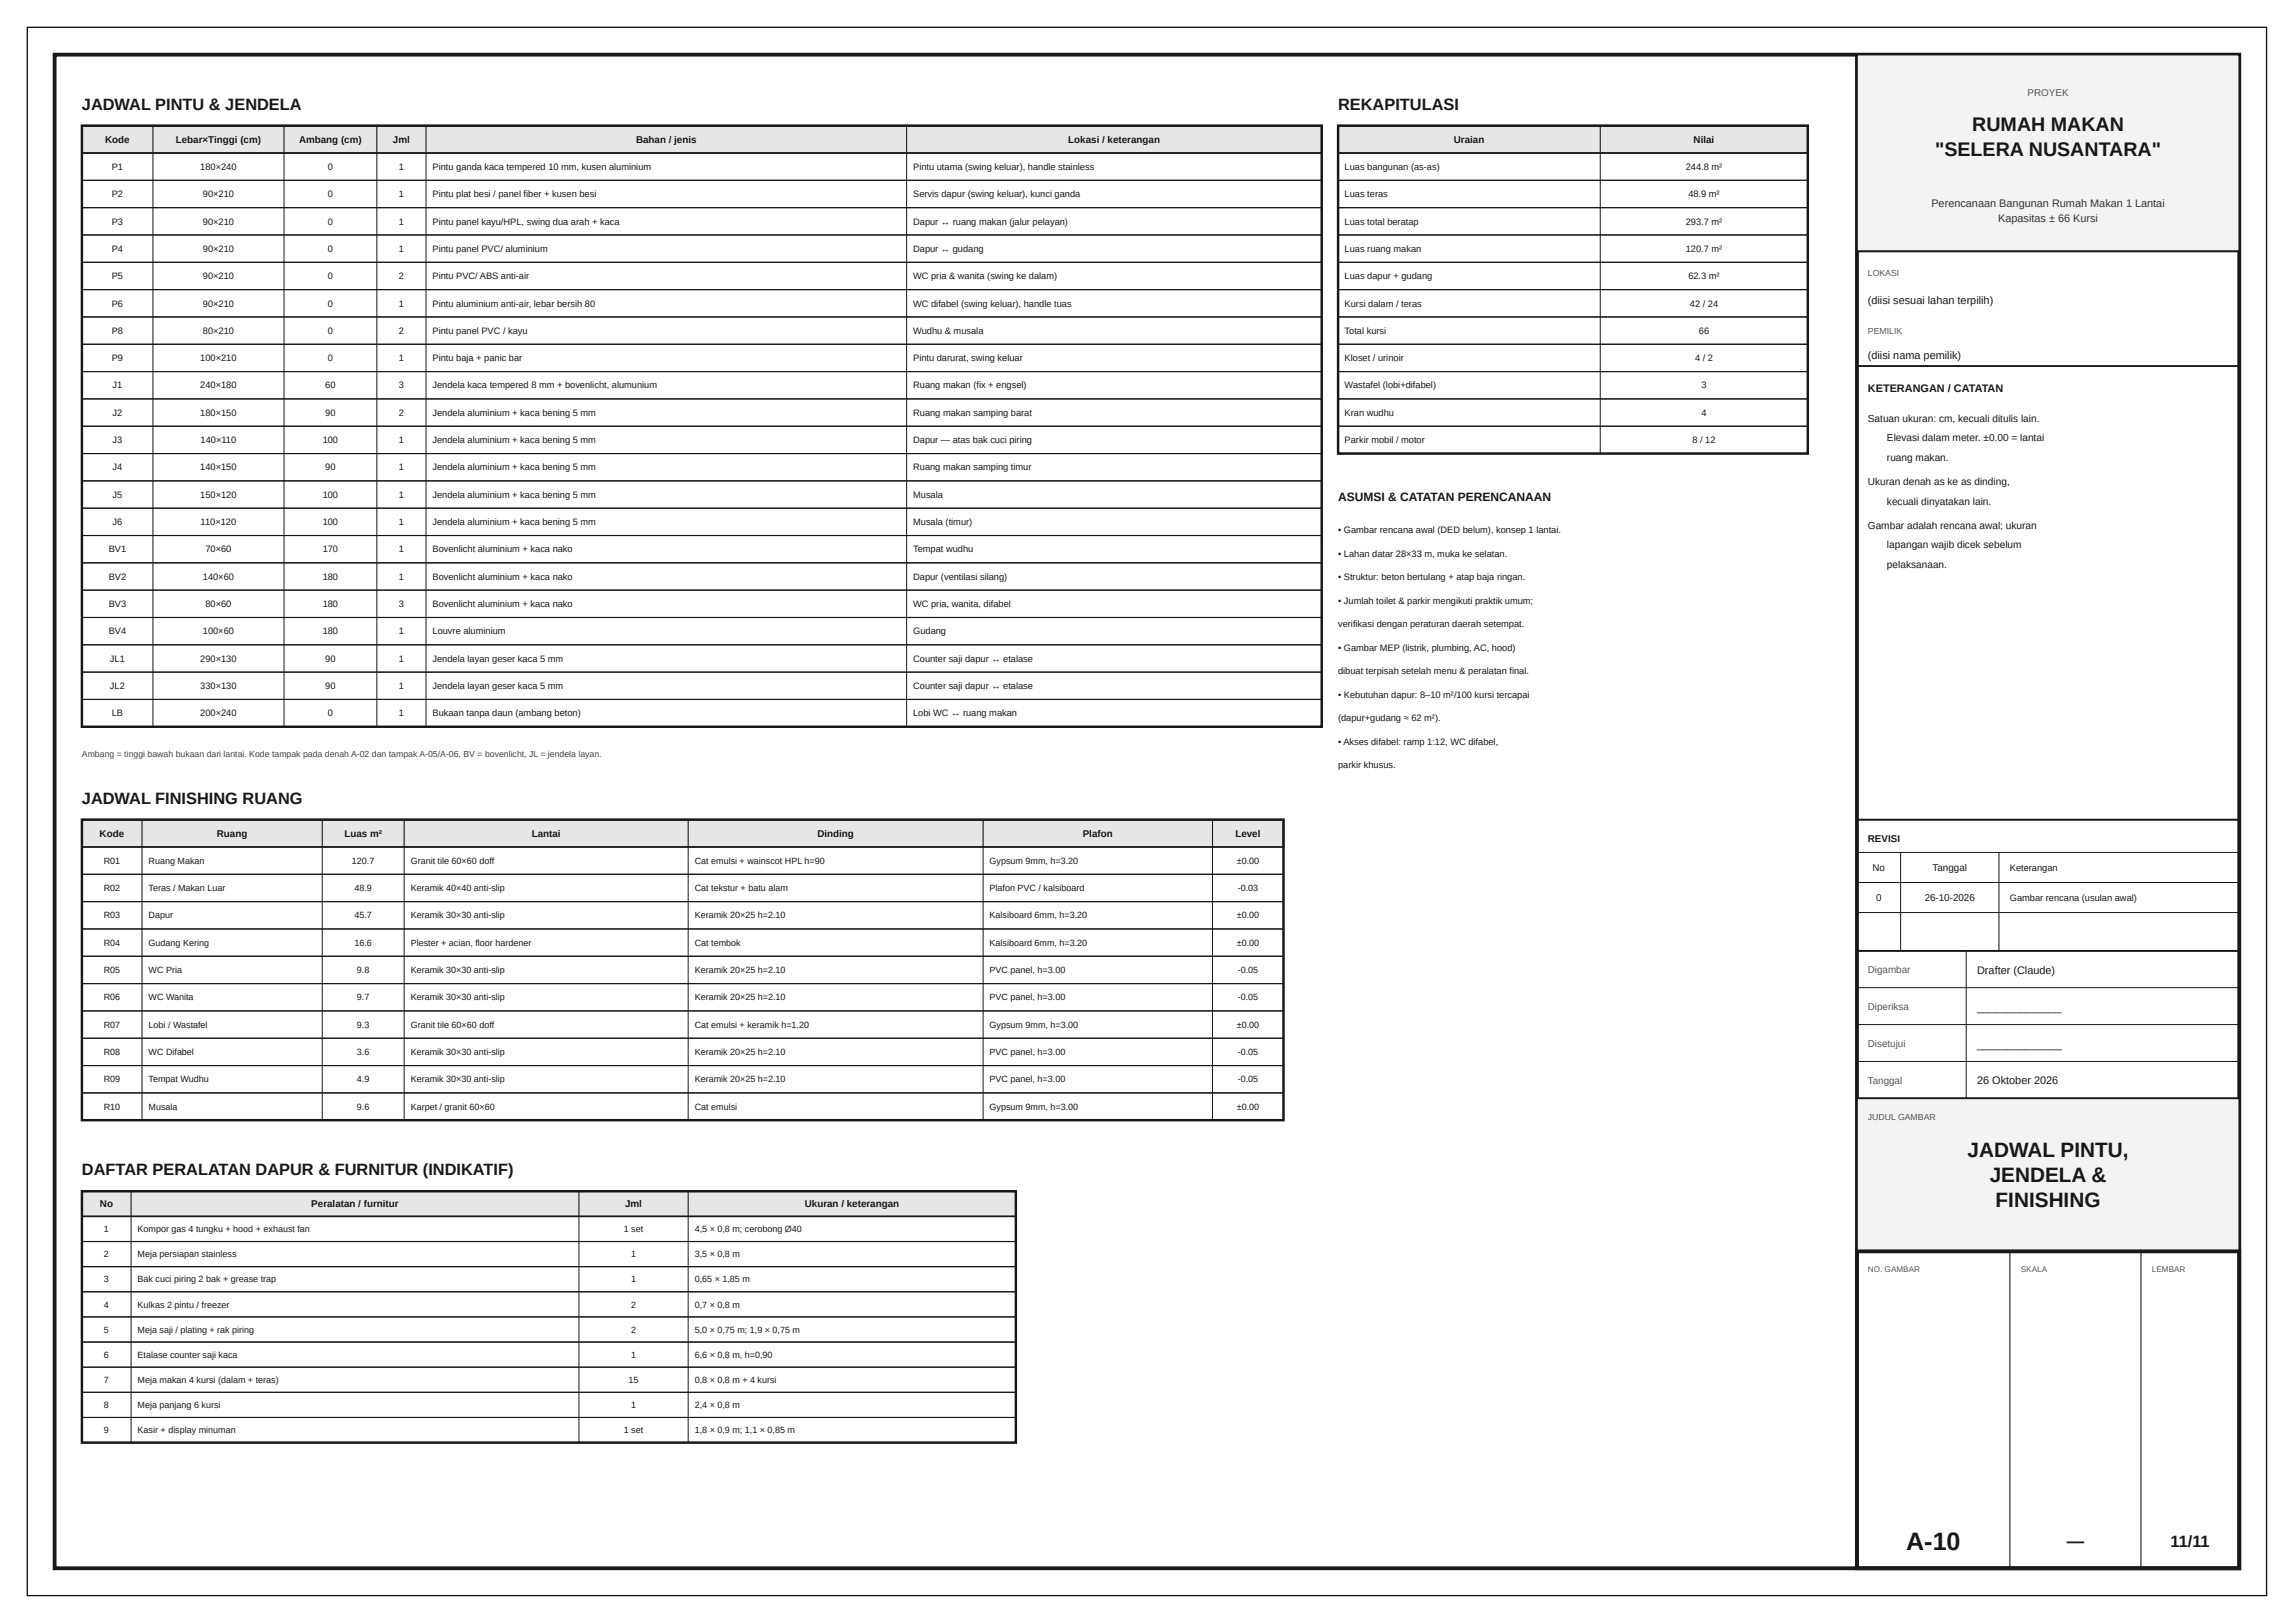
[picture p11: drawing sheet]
<svg xmlns="http://www.w3.org/2000/svg" width="420mm" height="297mm" viewBox="0 0 420 297" stroke-linecap="round" stroke-linejoin="round" font-family="sans-serif">
<defs><g id="words">
<text font-size="4.6" fill="#15191d" x="349" y="283.6">A-10</text>
<g font-size="3.8" fill="#15191d">
<text x="360.3" y="211.8">JADWAL PINTU,</text>
<text x="364.3" y="216.3">JENDELA &amp;</text>
<text x="365.4" y="220.9">FINISHING</text>
</g>
<g font-size="3.6" fill="#15191d">
<text x="354.3" y="28.5">&quot;SELERA NUSANTARA&quot;</text>
<text x="361.1" y="24">RUMAH MAKAN</text>
</g>
<text font-size="3.2" fill="#15191d" x="378.4" y="283.1">—</text>
<g font-size="3" fill="#15191d">
<text x="15" y="20">JADWAL PINTU &amp; JENDELA</text>
<text x="245" y="20">REKAPITULASI</text>
<text x="15" y="147">JADWAL FINISHING RUANG</text>
<text x="15" y="215">DAFTAR PERALATAN DAPUR &amp; FURNITUR (INDIKATIF)</text>
<text x="397.4" y="283">11/11</text>
</g>
<text font-size="2.2" fill="#15191d" x="245" y="91.8">ASUMSI &amp; CATATAN PERENCANAAN</text>
<g font-size="2" fill="#333">
<text x="353.6" y="37.8">Perencanaan Bangunan Rumah Makan 1 Lantai</text>
<text x="365.8" y="40.5">Kapasitas ± 66 Kursi</text>
</g>
<g font-size="2" fill="#15191d">
<text x="342" y="55.7">(diisi sesuai lahan terpilih)</text>
<text x="342" y="65.7">(diisi nama pemilik)</text>
<text x="342" y="71.7">KETERANGAN / CATATAN</text>
<text x="362" y="178.2">Drafter (Claude)</text>
<text x="362" y="184.9">______________</text>
<text x="362" y="191.7">______________</text>
<text x="362" y="198.4">26 Oktober 2026</text>
</g>
<g font-size="1.8" fill="#555">
<text x="371.2" y="17.6">PROYEK</text>
<text x="342" y="178.1">Digambar</text>
<text x="342" y="184.9">Diperiksa</text>
<text x="342" y="191.6">Disetujui</text>
<text x="342" y="198.4">Tanggal</text>
</g>
<g font-size="1.8" fill="#15191d">
<text x="19.2" y="26.1">Kode</text>
<text x="32.2" y="26.1">Lebar×Tinggi (cm)</text>
<text x="54.8" y="26.1">Ambang (cm)</text>
<text x="71.9" y="26.1">Jml</text>
<text x="116.4" y="26.1">Bahan / jenis</text>
<text x="195.6" y="26.1">Lokasi / keterangan</text>
<text x="266.2" y="26.1">Uraian</text>
<text x="310.1" y="26.1">Nilai</text>
<text x="342" y="77.1">Satuan ukuran: cm, kecuali ditulis lain.</text>
<text x="345.5" y="80.7">Elevasi dalam meter. ±0.00 = lantai</text>
<text x="342" y="88.7">Ukuran denah as ke as dinding,</text>
<text x="345.5" y="84.3">ruang makan.</text>
<text x="345.5" y="92.3">kecuali dinyatakan lain.</text>
<text x="342" y="96.7">Gambar adalah rencana awal; ukuran</text>
<text x="345.5" y="100.3">lapangan wajib dicek sebelum</text>
<text x="345.5" y="103.9">pelaksanaan.</text>
<text x="18.2" y="153.1">Kode</text>
<text x="39.7" y="153.1">Ruang</text>
<text x="63" y="153.1">Luas m²</text>
<text x="97.3" y="153.1">Lantai</text>
<text x="149.7" y="153.1">Dinding</text>
<text x="198.2" y="153.1">Plafon</text>
<text x="226.2" y="153.1">Level</text>
<text x="342" y="154.1">REVISI</text>
<text x="342.8" y="159.4">No</text>
<text x="353.8" y="159.4">Tanggal</text>
<text x="343.5" y="164.9">0</text>
<text x="352.4" y="164.9">26-10-2026</text>
<text x="18.3" y="220.9">No</text>
<text x="57" y="220.9">Peralatan / furnitur</text>
<text x="114.4" y="220.9">Jml</text>
<text x="147.4" y="220.9">Ukuran / keterangan</text>
</g>
<g font-size="1.7" fill="#15191d">
<text x="20.5" y="31.1">P1</text>
<text x="36.7" y="31.1">180×240</text>
<text x="60" y="31.1">0</text>
<text x="73" y="31.1">1</text>
<text x="79.2" y="31.1">Pintu ganda kaca tempered 10 mm, kusen aluminium</text>
<text x="167.2" y="31.1">Pintu utama (swing keluar), handle stainless</text>
<text x="246.2" y="31.1">Luas bangunan (as-as)</text>
<text x="308.7" y="31.1">244.8 m²</text>
<text x="20.5" y="36.1">P2</text>
<text x="20.5" y="41.1">P3</text>
<text x="37.1" y="36.1">90×210</text>
<text x="37.1" y="41.1">90×210</text>
<text x="60" y="36.1">0</text>
<text x="60" y="41.1">0</text>
<text x="73" y="36.1">1</text>
<text x="73" y="41.1">1</text>
<text x="79.2" y="36.1">Pintu plat besi / panel fiber + kusen besi</text>
<text x="79.2" y="41.1">Pintu panel kayu/HPL, swing dua arah + kaca</text>
<text x="167.2" y="36.1">Servis dapur (swing keluar), kunci ganda</text>
<text x="167.2" y="41.1">Dapur ↔ ruang makan (jalur pelayan)</text>
<text x="246.2" y="36.1">Luas teras</text>
<text x="246.2" y="41.1">Luas total beratap</text>
<text x="308.7" y="41.1">293.7 m²</text>
<text x="309.1" y="36.1">48.9 m²</text>
<text x="20.5" y="46.1">P4</text>
<text x="37.1" y="46.1">90×210</text>
<text x="60" y="46.1">0</text>
<text x="73" y="46.1">1</text>
<text x="79.2" y="46.1">Pintu panel PVC/ aluminium</text>
<text x="167.2" y="46.1">Dapur ↔ gudang</text>
<text x="246.2" y="46.1">Luas ruang makan</text>
<text x="308.7" y="46.1">120.7 m²</text>
<text x="20.5" y="51.1">P5</text>
<text x="37.1" y="51.1">90×210</text>
<text x="60" y="51.1">0</text>
<text x="73" y="51.1">2</text>
<text x="79.2" y="51.1">Pintu PVC/ ABS anti-air</text>
<text x="167.2" y="51.1">WC pria &amp; wanita (swing ke dalam)</text>
<text x="246.2" y="51.1">Luas dapur + gudang</text>
<text x="309.1" y="51.1">62.3 m²</text>
<text x="20.5" y="56.1">P6</text>
<text x="37.1" y="56.1">90×210</text>
<text x="60" y="56.1">0</text>
<text x="73" y="56.1">1</text>
<text x="79.2" y="56.1">Pintu aluminium anti-air, lebar bersih 80</text>
<text x="167.2" y="56.1">WC difabel (swing keluar), handle tuas</text>
<text x="246.2" y="56.1">Kursi dalam / teras</text>
<text x="309.4" y="56.1">42 / 24</text>
<text x="20.5" y="61.1">P8</text>
<text x="37.1" y="61.1">80×210</text>
<text x="60" y="61.1">0</text>
<text x="73" y="61.1">2</text>
<text x="79.2" y="61.1">Pintu panel PVC / kayu</text>
<text x="167.2" y="61.1">Wudhu &amp; musala</text>
<text x="246.2" y="61.1">Total kursi</text>
<text x="311.1" y="61.1">66</text>
<text x="20.5" y="66.1">P9</text>
<text x="20.6" y="71.1">J1</text>
<text x="36.7" y="66.1">100×210</text>
<text x="36.7" y="71.1">240×180</text>
<text x="59.6" y="71.1">60</text>
<text x="60" y="66.1">0</text>
<text x="73" y="66.1">1</text>
<text x="73" y="71.1">3</text>
<text x="79.2" y="66.1">Pintu baja + panic bar</text>
<text x="79.2" y="71.1">Jendela kaca tempered 8 mm + bovenlicht, alumunium</text>
<text x="167.2" y="66.1">Pintu darurat, swing keluar</text>
<text x="167.2" y="71.1">Ruang makan (fix + engsel)</text>
<text x="246.2" y="66.1">Kloset / urinoir</text>
<text x="246.2" y="71.1">Wastafel (lobi+difabel)</text>
<text x="310.3" y="66.1">4 / 2</text>
<text x="311.5" y="71.1">3</text>
<text x="20.6" y="76.1">J2</text>
<text x="36.7" y="76.1">180×150</text>
<text x="59.6" y="76.1">90</text>
<text x="73" y="76.1">2</text>
<text x="79.2" y="76.1">Jendela aluminium + kaca bening 5 mm</text>
<text x="167.2" y="76.1">Ruang makan samping barat</text>
<text x="246.2" y="76.1">Kran wudhu</text>
<text x="311.5" y="76.1">4</text>
<text x="20.6" y="81.1">J3</text>
<text x="36.7" y="81.1">140×110</text>
<text x="59.1" y="81.1">100</text>
<text x="73" y="81.1">1</text>
<text x="79.2" y="81.1">Jendela aluminium + kaca bening 5 mm</text>
<text x="167.2" y="81.1">Dapur — atas bak cuci piring</text>
<text x="246.2" y="81.1">Parkir mobil / motor</text>
<text x="309.9" y="81.1">8 / 12</text>
<text x="20.6" y="86.1">J4</text>
<text x="36.7" y="86.1">140×150</text>
<text x="59.6" y="86.1">90</text>
<text x="73" y="86.1">1</text>
<text x="79.2" y="86.1">Jendela aluminium + kaca bening 5 mm</text>
<text x="167.2" y="86.1">Ruang makan samping timur</text>
<text x="20.6" y="91.1">J5</text>
<text x="36.7" y="91.1">150×120</text>
<text x="59.1" y="91.1">100</text>
<text x="73" y="91.1">1</text>
<text x="79.2" y="91.1">Jendela aluminium + kaca bening 5 mm</text>
<text x="167.2" y="91.1">Musala</text>
<text x="19.9" y="101.1">BV1</text>
<text x="20.6" y="96.1">J6</text>
<text x="36.7" y="96.1">110×120</text>
<text x="37.6" y="101.1">70×60</text>
<text x="59.1" y="96.1">100</text>
<text x="59.1" y="101.1">170</text>
<text x="73" y="96.1">1</text>
<text x="73" y="101.1">1</text>
<text x="79.2" y="96.1">Jendela aluminium + kaca bening 5 mm</text>
<text x="79.2" y="101.1">Bovenlicht aluminium + kaca nako</text>
<text x="167.2" y="96.1">Musala (timur)</text>
<text x="167.2" y="101.1">Tempat wudhu</text>
<text x="245" y="97.6">• Gambar rencana awal (DED belum), konsep 1 lantai.</text>
<text x="245" y="101.9">• Lahan datar 28×33 m, muka ke selatan.</text>
<text x="19.9" y="106.1">BV2</text>
<text x="37.1" y="106.1">140×60</text>
<text x="59.1" y="106.1">180</text>
<text x="73" y="106.1">1</text>
<text x="79.2" y="106.1">Bovenlicht aluminium + kaca nako</text>
<text x="167.2" y="106.1">Dapur (ventilasi silang)</text>
<text x="245" y="106.2">• Struktur: beton bertulang + atap baja ringan.</text>
<text x="19.9" y="111.1">BV3</text>
<text x="37.6" y="111.1">80×60</text>
<text x="59.1" y="111.1">180</text>
<text x="73" y="111.1">3</text>
<text x="79.2" y="111.1">Bovenlicht aluminium + kaca nako</text>
<text x="167.2" y="111.1">WC pria, wanita, difabel</text>
<text x="245" y="110.5">• Jumlah toilet &amp; parkir mengikuti praktik umum;</text>
<text x="19.9" y="116.1">BV4</text>
<text x="37.1" y="116.1">100×60</text>
<text x="59.1" y="116.1">180</text>
<text x="73" y="116.1">1</text>
<text x="79.2" y="116.1">Louvre aluminium</text>
<text x="167.2" y="116.1">Gudang</text>
<text x="245" y="114.8">verifikasi dengan peraturan daerah setempat.</text>
<text x="245" y="119.1">• Gambar MEP (listrik, plumbing, AC, hood)</text>
<text x="20.1" y="121.1">JL1</text>
<text x="36.7" y="121.1">290×130</text>
<text x="59.6" y="121.1">90</text>
<text x="73" y="121.1">1</text>
<text x="79.2" y="121.1">Jendela layan geser kaca 5 mm</text>
<text x="167.2" y="121.1">Counter saji dapur ↔ etalase</text>
<text x="245" y="123.4">dibuat terpisah setelah menu &amp; peralatan final.</text>
<text x="20.1" y="126.1">JL2</text>
<text x="20.5" y="131.1">LB</text>
<text x="36.7" y="126.1">330×130</text>
<text x="36.7" y="131.1">200×240</text>
<text x="59.6" y="126.1">90</text>
<text x="60" y="131.1">0</text>
<text x="73" y="126.1">1</text>
<text x="73" y="131.1">1</text>
<text x="79.2" y="126.1">Jendela layan geser kaca 5 mm</text>
<text x="79.2" y="131.1">Bukaan tanpa daun (ambang beton)</text>
<text x="167.2" y="126.1">Counter saji dapur ↔ etalase</text>
<text x="167.2" y="131.1">Lobi WC ↔ ruang makan</text>
<text x="245" y="127.7">• Kebutuhan dapur: 8–10 m²/100 kursi tercapai</text>
<text x="245" y="132">(dapur+gudang ≈ 62 m²).</text>
<text x="245" y="136.3">• Akses difabel: ramp 1:12, WC difabel,</text>
<text x="245" y="140.6">parkir khusus.</text>
<text x="368" y="159.4">Keterangan</text>
<text x="368" y="164.9">Gambar rencana (usulan awal)</text>
</g>
<g font-size="1.6" fill="#555">
<text x="342" y="50.6">LOKASI</text>
<text x="342" y="61.1">PEMILIK</text>
<text x="342" y="205">JUDUL GAMBAR</text>
</g>
<text font-size="1.6" fill="#444" x="15" y="138.6">Ambang = tinggi bawah bukaan dari lantai. Kode tampak pada denah A-02 dan tampak A-05/A-06. BV = bovenlicht, JL = jendela layan.</text>
<g font-size="1.6" fill="#15191d">
<text x="19" y="158.1">R01</text>
<text x="27.2" y="158.1">Ruang Makan</text>
<text x="64.4" y="158.1">120.7</text>
<text x="75.2" y="158.1">Granit tile 60×60 doff</text>
<text x="127.2" y="158.1">Cat emulsi + wainscot HPL h=90</text>
<text x="181.2" y="158.1">Gypsum 9mm, h=3.20</text>
<text x="226.4" y="158.1">±0.00</text>
<text x="19" y="163.1">R02</text>
<text x="27.2" y="163.1">Teras / Makan Luar</text>
<text x="64.9" y="163.1">48.9</text>
<text x="75.2" y="163.1">Keramik 40×40 anti-slip</text>
<text x="127.2" y="163.1">Cat tekstur + batu alam</text>
<text x="181.2" y="163.1">Plafon PVC / kalsiboard</text>
<text x="226.6" y="163.1">-0.03</text>
<text x="19" y="168.1">R03</text>
<text x="19" y="173.1">R04</text>
<text x="27.2" y="168.1">Dapur</text>
<text x="27.2" y="173.1">Gudang Kering</text>
<text x="64.9" y="168.1">45.7</text>
<text x="64.9" y="173.1">16.6</text>
<text x="75.2" y="168.1">Keramik 30×30 anti-slip</text>
<text x="75.2" y="173.1">Plester + acian, floor hardener</text>
<text x="127.2" y="168.1">Keramik 20×25 h=2.10</text>
<text x="127.2" y="173.1">Cat tembok</text>
<text x="181.2" y="168.1">Kalsiboard 6mm, h=3.20</text>
<text x="181.2" y="173.1">Kalsiboard 6mm, h=3.20</text>
<text x="226.4" y="168.1">±0.00</text>
<text x="226.4" y="173.1">±0.00</text>
<text x="19" y="178.1">R05</text>
<text x="27.2" y="178.1">WC Pria</text>
<text x="65.4" y="178.1">9.8</text>
<text x="75.2" y="178.1">Keramik 30×30 anti-slip</text>
<text x="127.2" y="178.1">Keramik 20×25 h=2.10</text>
<text x="181.2" y="178.1">PVC panel, h=3.00</text>
<text x="226.6" y="178.1">-0.05</text>
<text x="19" y="183.1">R06</text>
<text x="27.2" y="183.1">WC Wanita</text>
<text x="65.4" y="183.1">9.7</text>
<text x="75.2" y="183.1">Keramik 30×30 anti-slip</text>
<text x="127.2" y="183.1">Keramik 20×25 h=2.10</text>
<text x="181.2" y="183.1">PVC panel, h=3.00</text>
<text x="226.6" y="183.1">-0.05</text>
<text x="19" y="188.1">R07</text>
<text x="27.2" y="188.1">Lobi / Wastafel</text>
<text x="65.4" y="188.1">9.3</text>
<text x="75.2" y="188.1">Granit tile 60×60 doff</text>
<text x="127.2" y="188.1">Cat emulsi + keramik h=1.20</text>
<text x="181.2" y="188.1">Gypsum 9mm, h=3.00</text>
<text x="226.4" y="188.1">±0.00</text>
<text x="19" y="193.1">R08</text>
<text x="27.2" y="193.1">WC Difabel</text>
<text x="65.4" y="193.1">3.6</text>
<text x="75.2" y="193.1">Keramik 30×30 anti-slip</text>
<text x="127.2" y="193.1">Keramik 20×25 h=2.10</text>
<text x="181.2" y="193.1">PVC panel, h=3.00</text>
<text x="226.6" y="193.1">-0.05</text>
<text x="19" y="198.1">R09</text>
<text x="19" y="203.1">R10</text>
<text x="27.2" y="198.1">Tempat Wudhu</text>
<text x="27.2" y="203.1">Musala</text>
<text x="65.4" y="198.1">4.9</text>
<text x="65.4" y="203.1">9.6</text>
<text x="75.2" y="198.1">Keramik 30×30 anti-slip</text>
<text x="75.2" y="203.1">Karpet / granit 60×60</text>
<text x="127.2" y="198.1">Keramik 20×25 h=2.10</text>
<text x="127.2" y="203.1">Cat emulsi</text>
<text x="181.2" y="198.1">PVC panel, h=3.00</text>
<text x="181.2" y="203.1">Gypsum 9mm, h=3.00</text>
<text x="226.4" y="203.1">±0.00</text>
<text x="226.6" y="198.1">-0.05</text>
<text x="19" y="225.5">1</text>
<text x="25.2" y="225.5">Kompor gas 4 tungku + hood + exhaust fan</text>
<text x="114.2" y="225.5">1 set</text>
<text x="127.2" y="225.5">4,5 × 0,8 m; cerobong Ø40</text>
<text x="19" y="230.1">2</text>
<text x="25.2" y="230.1">Meja persiapan stainless</text>
<text x="115.5" y="230.1">1</text>
<text x="127.2" y="230.1">3,5 × 0,8 m</text>
<text x="19" y="234.7">3</text>
<text x="19" y="239.3">4</text>
<text x="25.2" y="234.7">Bak cuci piring 2 bak + grease trap</text>
<text x="25.2" y="239.3">Kulkas 2 pintu / freezer</text>
<text x="115.5" y="234.7">1</text>
<text x="115.5" y="239.3">2</text>
<text x="127.2" y="234.7">0,65 × 1,85 m</text>
<text x="127.2" y="239.3">0,7 × 0,8 m</text>
<text x="19" y="243.9">5</text>
<text x="25.2" y="243.9">Meja saji / plating + rak piring</text>
<text x="115.5" y="243.9">2</text>
<text x="127.2" y="243.9">5,0 × 0,75 m; 1,9 × 0,75 m</text>
<text x="19" y="248.5">6</text>
<text x="25.2" y="248.5">Etalase counter saji kaca</text>
<text x="115.5" y="248.5">1</text>
<text x="127.2" y="248.5">6,6 × 0,8 m, h=0,90</text>
<text x="19" y="253.1">7</text>
<text x="19" y="257.7">8</text>
<text x="25.2" y="253.1">Meja makan 4 kursi (dalam + teras)</text>
<text x="25.2" y="257.7">Meja panjang 6 kursi</text>
<text x="115.1" y="253.1">15</text>
<text x="115.5" y="257.7">1</text>
<text x="127.2" y="253.1">0,8 × 0,8 m + 4 kursi</text>
<text x="127.2" y="257.7">2,4 × 0,8 m</text>
<text x="19" y="262.3">9</text>
<text x="25.2" y="262.3">Kasir + display minuman</text>
<text x="114.2" y="262.3">1 set</text>
<text x="127.2" y="262.3">1,8 × 0,9 m; 1,1 × 0,85 m</text>
</g>
<g font-size="1.5" fill="#555">
<text x="342" y="232.7">NO. GAMBAR</text>
<text x="370" y="232.7">SKALA</text>
<text x="394" y="232.7">LEMBAR</text>
</g>
</g></defs>
<path d="M15 23h227v5h-227z" fill="#e4e7ea"/>
<path d="M15 23h227v5h-227z" fill="none" stroke="#15191d" stroke-width=".3"/>
<g fill="none" stroke="#15191d" stroke-width=".2">
<path d="M15 28h227v5h-227zM15 33h227v5h-227zM15 38h227v5h-227zM28 23v5M52 23v5M69 23v5M78 23v5M166 23v5M15 43h227v5h-227zM15 48h227v5h-227zM15 53h227v5h-227zM15 58h227v5h-227z"/>
<path d="M15 63h227v5h-227zM15 68h227v5h-227zM15 73h227v5h-227zM15 78h227v5h-227zM15 83h227v5h-227zM15 88h227v5h-227zM15 93h227v5h-227zM15 98h227v5h-227zM15 103h227v5h-227zM15 108h227v5h-227zM15 113h227v5h-227zM15 118h227v5h-227z"/>
<path d="M15 123h227v5h-227zM15 128h227v5h-227z"/>
</g>
<path d="M28 28v105M52 28v105M69 28v105M78 28v105M166 28v105" fill="none" stroke="#15191d" stroke-width=".18"/>
<path d="M15 23h227v110h-227z" fill="none" stroke="#15191d" stroke-width=".45"/>
<path d="M15 150h220v5h-220z" fill="#e4e7ea"/>
<path d="M15 150h220v5h-220z" fill="none" stroke="#15191d" stroke-width=".3"/>
<g fill="none" stroke="#15191d" stroke-width=".2">
<path d="M15 155h220v5h-220zM15 160h220v5h-220zM26 150v5M59 150v5M74 150v5M126 150v5M180 150v5M222 150v5M15 165h220v5h-220zM15 170h220v5h-220zM15 175h220v5h-220zM15 180h220v5h-220z"/>
<path d="M15 185h220v5h-220zM15 190h220v5h-220zM15 195h220v5h-220zM15 200h220v5h-220z"/>
</g>
<path d="M26 155v50M59 155v50M74 155v50M126 155v50M180 155v50M222 155v50" fill="none" stroke="#15191d" stroke-width=".18"/>
<path d="M15 150h220v55h-220z" fill="none" stroke="#15191d" stroke-width=".45"/>
<path d="M15 218h171v4.6h-171z" fill="#e4e7ea"/>
<path d="M15 218h171v4.6h-171z" fill="none" stroke="#15191d" stroke-width=".3"/>
<path d="M24 218v4.6M106 218v4.6M126 218v4.6M15 222.6h171v4.6h-171zM15 227.2h171v4.6h-171zM15 231.8h171v4.6h-171zM15 236.4h171v4.6h-171zM15 241h171v4.6h-171zM15 245.6h171v4.6h-171zM15 250.2h171v4.6h-171zM15 254.8h171v4.6h-171zM15 259.4h171v4.6h-171z" fill="none" stroke="#15191d" stroke-width=".2"/>
<path d="M24 222.6v41.4M106 222.6v41.4M126 222.6v41.4" fill="none" stroke="#15191d" stroke-width=".18"/>
<path d="M15 218h171v46h-171z" fill="none" stroke="#15191d" stroke-width=".45"/>
<path d="M245 23h86v5h-86z" fill="#e4e7ea"/>
<path d="M245 23h86v5h-86z" fill="none" stroke="#15191d" stroke-width=".3"/>
<path d="M245 28h86v5h-86zM245 33h86v5h-86zM245 38h86v5h-86zM293 23v5M245 43h86v5h-86zM245 48h86v5h-86zM245 53h86v5h-86zM245 58h86v5h-86zM245 63h86v5h-86zM245 68h86v5h-86zM245 73h86v5h-86zM245 78h86v5h-86z" fill="none" stroke="#15191d" stroke-width=".2"/>
<path d="M293 28v55" fill="none" stroke="#15191d" stroke-width=".18"/>
<path d="M245 23h86v60h-86z" fill="none" stroke="#15191d" stroke-width=".45"/>
<path d="M5 5h410v287h-410z" fill="none" stroke="#15191d" stroke-width=".25"/>
<path d="M10 10h400v277h-400zM340 10v277" fill="none" stroke="#15191d" stroke-width=".7" stroke-linecap="butt"/>
<path d="M340 10h70v36h-70z" fill="#f1f3f5"/>
<path d="M340 10h70v36h-70zM340 46h70v21h-70zM340 67h70v83h-70zM340 150h70v24h-70zM340 174h70v27h-70z" fill="none" stroke="#15191d" stroke-width=".3"/>
<path d="M340 156h70M348 156v18M366 156v18M340 161.5h70M340 167h70M340 174h70M360 174v27M340 180.7h70M340 187.5h70M340 194.2h70" fill="none" stroke="#15191d" stroke-width=".18"/>
<path d="M340 201h70v28h-70z" fill="#f1f3f5"/>
<path d="M340 201h70v28h-70z" fill="none" stroke="#15191d" stroke-width=".3"/>
<path d="M340 229h70v58h-70z" fill="none" stroke="#15191d" stroke-width=".7" stroke-linecap="butt"/>
<path d="M368 229v58M392 229v58" fill="none" stroke="#15191d" stroke-width=".2"/>
<use href="#words"/>
</svg>
